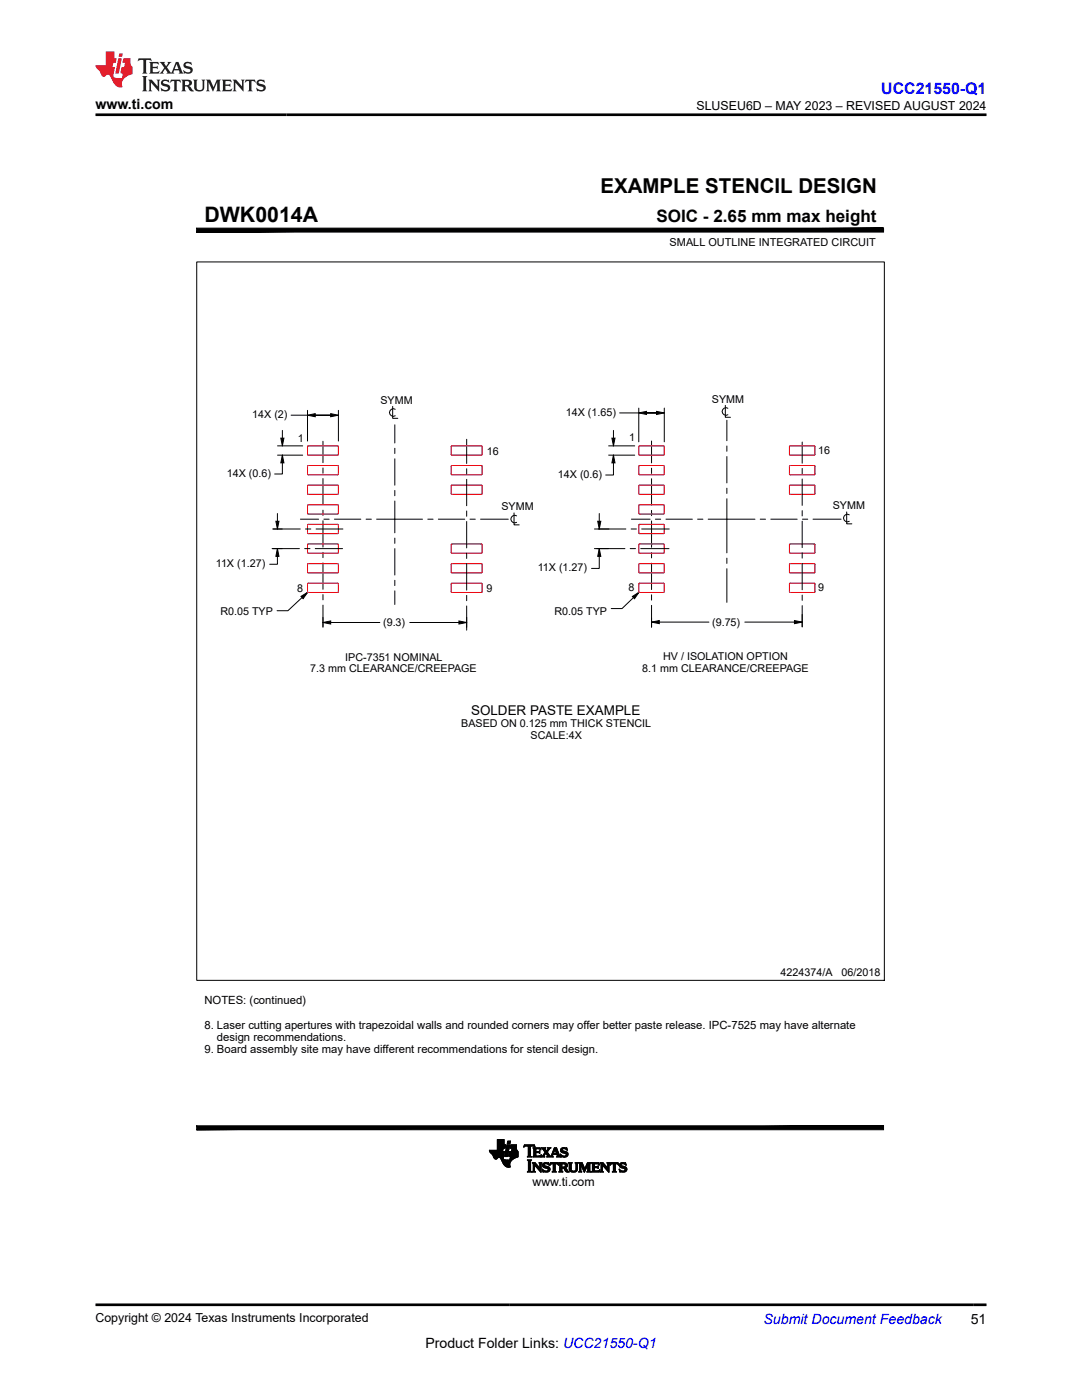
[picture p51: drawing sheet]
<svg xmlns="http://www.w3.org/2000/svg" width="216mm" height="279mm" viewBox="0 0 216 279" stroke-linecap="round" stroke-linejoin="round" font-family="sans-serif">
<defs><g id="words">
<text font-size="4.3" x="40.8" y="44.4">DWK0014A</text>
<text font-size="4.1" x="119.8" y="38.5">EXAMPLE STENCIL DESIGN</text>
<text font-size="3.4" x="131" y="44.4">SOIC - 2.65 mm max height</text>
<text font-size="3.2" fill="#00f" x="175.9" y="18.7">UCC21550-Q1</text>
<g font-size="2.8">
<text x="19" y="21.8">www.ti.com</text>
<text x="84.9" y="269">Product Folder Links: UCC21550-Q1</text>
<text x="193.7" y="264.2">51</text>
</g>
<text font-size="2.8" fill="#00f" x="152.4" y="264.2">Submit Document Feedback</text>
<text font-size="2.7" x="94" y="142.8">SOLDER PASTE EXAMPLE</text>
<g font-size="2.5">
<text x="139" y="21.9">SLUSEU6D – MAY 2023 – REVISED AUGUST 2024</text>
<text x="106.3" y="236.6">www.ti.com</text>
<text x="19" y="263.9">Copyright © 2024 Texas Instruments Incorporated</text>
</g>
<g font-size="2.3">
<text x="40.8" y="200.4">NOTES: (continued)</text>
<text x="40.8" y="205.3">8. Laser cutting apertures with trapezoidal walls and rounded corners may offer better paste release. IPC-7525 may have alternate</text>
<text x="43.3" y="207.7">design recommendations.</text>
<text x="40.8" y="210.1">9. Board assembly site may have different recommendations for stencil design.</text>
</g>
<text font-size="2.2" x="133.6" y="49">SMALL OUTLINE INTEGRATED CIRCUIT</text>
<g font-size="2.1">
<text x="50.3" y="83.4">14X (2)</text>
<text x="75.9" y="80.7">SYMM</text>
<text x="112.9" y="83">14X (1.65)</text>
<text x="142" y="80.5">SYMM</text>
<text x="59.4" y="88.1">1</text>
<text x="125.6" y="87.9">1</text>
<text x="45.3" y="95.1">14X (0.6)</text>
<text x="97.1" y="90.7">16</text>
<text x="111.3" y="95.3">14X (0.6)</text>
<text x="163.2" y="90.5">16</text>
<text x="100" y="101.9">SYMM</text>
<text x="166.2" y="101.7">SYMM</text>
<text x="43.1" y="113.2">11X (1.27)</text>
<text x="107.3" y="114">11X (1.27)</text>
<text x="59.3" y="118.1">8</text>
<text x="97.1" y="118.1">9</text>
<text x="125.4" y="117.9">8</text>
<text x="163.2" y="117.9">9</text>
<text x="44" y="122.7">R0.05 TYP</text>
<text x="76.4" y="125">(9.3)</text>
<text x="110.7" y="122.6">R0.05 TYP</text>
<text x="142.1" y="124.9">(9.75)</text>
<text x="68.9" y="131.9">IPC-7351 NOMINAL</text>
<text x="132.3" y="131.8">HV / ISOLATION OPTION</text>
<text x="61.9" y="134.2">7.3 mm CLEARANCE/CREEPAGE</text>
<text x="128.2" y="134.1">8.1 mm CLEARANCE/CREEPAGE</text>
<text x="92" y="145.2">BASED ON 0.125 mm THICK STENCIL</text>
<text x="105.9" y="147.5">SCALE:4X</text>
<text x="155.7" y="194.9">4224374/A</text>
<text x="167.9" y="194.9">06/2018</text>
</g>
</g></defs>
<g fill="none" stroke="#000" stroke-width=".2">
<path d="M39.2 45.5h137.1l-137.1 .8zM39.2 46.3l137.1-.8v.8zM39.3 52.3h137.2v143.4h-137.2zM139.6 45.9h36.7v.2M176.3 45.7v.2h-137.1M55.4 89h5M55.4 90.8h5M56 87.4h.7l-.4 1.6zM56.3 85.9v1.5M56.3 90.8l.4 1.6h-.7l.3-1.6v3.8h-1.5M58.1 82.9h3.3M61.4 82.9l1.5-.3v.6z"/>
<path d="M61.4 81.9v6.1M62.9 82.9h3.1h-3.1M64.4 88.1v4.2M64.4 93.4v1M64.4 95.5v5.3M66 82.6l1.5 .3-1.5 .3zM67.5 81.9v6.1M78.4 81.1v2.4h1M78.8 84.8v3.6M78.8 89.5v1M78.8 91.6v5.2M78.8 97.9v1"/>
<path d="M78.8 100v6.3M78.9 81.7a.76 .76 0 0 0-1.2 .6 .76 .76 0 0 0 1.2 .7M93.1 87.7v4.8M93.1 93.6v1M93.1 95.7v5.2M121.4 89h5.3M121.4 90.8h5.3M122.1 87.4h.6l-.3 1.6zM122.4 90.8v4h-1.5M122.4 90.8l.3 1.6h-.6zM122.4 85.9v1.5M123.6 82.4h3.9"/>
<path d="M127.5 82.4l1.5-.3v.6zM127.5 81.4v6.8M129 82.4h2h-2M130 88v4.4M130 93.4v1.1M130 95.5v5.3M131 82.1l1.6 .3-1.6 .3zM132.6 81.4v6.8M144.7 80.9v2.4h1.1M145 83.9v4.1M145 89v1.1M145 91.1v5.3"/>
<path d="M145 97.4v1.1M145 99.5v10.8M145.2 81.5a.76 .76 0 0 0-1.1 .6 .76 .76 0 0 0 1.1 .7M160.1 88.2v4.2M160.1 93.5v1M160.1 95.6v5.3M54.3 109.5h5.4M54.4 105.6h5.5M55 104h.7l-.3 1.6zM55.4 109.5v3.1h-1.6M55.4 109.5l.3 1.5h-.7zM55.4 102.5v1.5"/>
<path d="M59.9 103.6h3.7M60.1 119l1.3-.8-.9 1.3zM60.8 109.5h1.1M61 105.6h1M61.4 118.2l-4 3.7h-2.1M62.9 109.5h5.5M63.1 105.6h5.3M64.4 101.8v1.1M64.4 103.9v5.3M64.4 110.2v1.1M64.4 112.3v5.3M64.4 118.7v1"/>
<path d="M64.6 103.6h1.1M66.7 103.6h5.3M73 103.6h1.1M75.2 103.6h9.1M78.8 107.4v1M78.8 109.5v5.3M78.8 115.8v1.1M78.8 117.9v2.7M85.4 103.6h1M87.5 103.6h5.2M93.1 102v1M93.1 104.1v5.2"/>
<path d="M93.1 110.4v1.1M93.1 112.5v5.3M93.1 118.8v1.1M93.8 103.6h1M95.9 103.6h5.5M102.6 102.4v2.4h1M103.1 103a.76 .76 0 0 0-1.2 .6 .76 .76 0 0 0 1.2 .6M118.6 109.5h6.1M118.6 105.6h6.3M119.3 104h.6l-.3 1.6zM119.6 109.5v3.9h-1.6M119.6 109.5l.3 1.5h-.6z"/>
<path d="M119.6 102.5v1.5M125.8 109.5h1M125.9 105.6h1.1M126 103.6h3.7M126.2 119l1.3-.8-.9 1.3zM127.5 118.2l-3.4 3.3h-2.1M127.9 109.5h5.6M128 105.6h5.5M130 101.9v1M130 104v5.2M130 110.3v1M130 112.4v5.3"/>
<path d="M130 118.7v1.1M130.8 103.6h1M132.9 103.6h5.3M139.2 103.6h1.1M141.3 103.6h9.3M145 111.4v1M145 113.5v6.7M151.7 103.6h1.1M153.8 103.6h5.3M160.1 101.9v1.1M160.1 104v5.3M160.1 110.3v1.1"/>
<path d="M160.1 112.4v5.3M160.1 118.8v1M160.1 103.6h1.1M162.2 103.6h5.6M168.9 102.2v2.3h1.1M169.5 102.7a.76 .76 0 0 0-1.2 .7 .76 .76 0 0 0 1.2 .6M64.4 124.2l1.6-.3v.6zM64.4 120.8v4.4M64.4 124.2h11.4M81.8 124.2h11.3M91.6 123.9l1.5 .3-1.5 .3zM93.1 120.9v4.9"/>
<path d="M130 124.2l1.6-.4v.7zM130 120.8v4.4M130 124.2h11.5M148.6 124.2h11.5M158.5 123.8l1.6 .4-1.6 .3zM160.1 120.9v4.2M39.2 224.7h137.1l-137.1 .8zM39.2 225.5l137.1-.8v.8zM97.7 229.6h2.6M97.7 229.7h2.6M97.7 229.8h2.6M97.7 229.8h3"/>
<path d="M97.8 229.9h2.8M97.8 230h2.8M97.9 230h2.7M97.9 230.1h2.7M98 230.2h2.6M98.1 230.3h2.5M98.2 230.3h2.4M98.2 230.4h2.3M98.3 230.5h2.2M98.4 230.6h2.1M98.4 230.7h2.1M98.4 230.8h2.1"/>
<path d="M98.5 230.8h2M98.5 230.9h1.9M98.5 230.9l1.9 .1v.3l.3 .2h1.5M98.5 231h.9M98.6 231.1h.7M98.7 231.2h.5M98.7 231.3h.5M98.8 231.3h.3M99.2 229.2h1.6l.1-.7h-.3v-1.1h-1.4v2.2h-1.5l1 1.6 .3 .1 .4-.3h.3l.6 .9a1.17 1.17 0 0 0 1.5 1v-.8l.5-.7M99.2 229.5h1.1M99.2 229.4h1.2M99.2 229.3h1.2"/>
<path d="M99.2 229.2h1.2M99.2 229.1h1.6M99.2 229h1.6M99.2 228.9h1.6M99.2 228.8h1.7M99.2 228.7h1.7M99.2 228.6h1.7M99.2 228.5h1.7M99.2 228.4h1.4M99.2 228.3h1.4M99.2 228.2h1.4M99.2 228.1h1.4"/>
<path d="M99.2 228h1.4M99.2 227.9h1.4M99.2 227.8h1.4M99.2 227.7h1.4M99.2 227.6h1.4M99.2 227.5h1.4M99.8 231.1h.6M99.9 231.2h.5M99.9 231.3h.5M100 231.3h.4M100 231.4h.5M100 231.4h.6"/>
<path d="M100.1 231.5h.8M100.1 231.6h2M100.1 231.6h1.9M100.1 231.7h1.9M100.2 231.7h1.7M100.2 231.8h1.7M100.2 231.9h1.7M100.3 231.9h1.5M100.3 232h1.5M100.4 232.1h1.3M100.4 232.2h1.3M100.4 229.2l-.1 .6h.4l-.2 1"/>
<path d="M100.5 232.3h1.2M100.5 230.8l-.1 .2h-.7M100.5 232.4h1.2M100.6 232.5h1.1M100.7 232.6h1M100.7 230.8h.6M100.7 230.7h.6M100.7 230.6h.6M100.8 230.6h.5M100.8 232.7h.9M100.8 230.5h.5M100.8 230.4h.5"/>
<path d="M100.8 230.3h.5M100.8 230.3h.6M100.8 230.2h.6M100.8 232.7h1M100.8 230.1h.6M100.9 230h.5M100.9 229.9h.5M100.9 229.8h.5M100.9 232.8h.9M100.9 229.7h.6M100.9 229.6h.6M101 229.5h.5"/>
<path d="M101 229.4h.5M101 229.3h.5M101 232.8h.8M101 229.2h.6M101 229.1h.6M101.1 229h.5M101.1 228.9h.5M101.1 228.8h.5M101.1 228.7h.6M101.1 228.6h.6M101.1 232.9h.7M101.2 228.6h.5"/>
<path d="M101.2 228.5h.5M101.2 228.2h.6M101.2 228.1h.6M101.2 230.8h-.5l.5-2.3h.5l-.5 2.3M101.3 228h.5M101.3 227.9h.5M101.3 227.8h.5M101.3 227.7h.6l-.1 .5h-.6zM101.5 233h.1M101.5 230.7h1.9M101.5 230.6h1.9M101.5 230.8h1.9"/>
<path d="M101.5 230.5h1.9M101.5 230.5v.3h.4M101.6 230.4h1.8M101.6 230.3h1.8M101.6 230.2h1.8M101.6 230.1h1.8M101.6 230h1.8M101.7 229.9h1.7M101.7 229.8h1.7M101.7 231.4h.5M101.8 231.4h.5M101.8 231.3h.6"/>
<path d="M101.8 231.3h.7M101.8 231.2h.8M101.8 231.1h.9M101.8 229.1h1.3M101.8 231.1h1.1M101.8 229h1.3M101.8 231h1.2M101.8 230.9h1.4M101.8 228.9h1.3M101.9 230.9h1.5M101.9 228.9h1.2M101.9 230.8h1.5"/>
<path d="M101.9 230.8l-.2 .7M101.9 228.8h1.2M101.9 228.7h1.2M101.9 228.6h1.2M101.9 228.5h1.2M101.9 228.5h1.2v.7h-1.3zM102.1 229.8h1.3M102.1 229.7h1.2M102.1 229.7h1.1M102.1 229.6h1.1M102.1 229.5h1M102.2 229.4h.9"/>
<path d="M102.2 229.3h.9M102.2 229.2h.9M102.2 229.2l-.1 .6h-.4l-.2 .7M103 229.2l.4 .6v1.1l-1.1 .5M104.5 228.9h.1M104.5 228.8h.2M104.6 228.7h2.1M104.6 228.6h2.1M104.6 228.5h2M105.2 231.5h.9M105.2 230.9h.8M105.2 231.5l.2 .2v1.9"/>
<path d="M105.2 233.8h.9M105.2 233.9h.9M105.3 231.5h.7M105.4 230.8h.5M105.4 233.8h.5M105.4 228.8h.5M105.4 231.6h.5M105.4 230.7h.5M105.4 228.9l-.1-.2h-.4l-.4 .2 .1-.4h2l.1 .4M105.4 230.6l-.2 .3M105.4 230.6h.5M105.4 230.5h.5"/>
<path d="M105.4 230.4h.5M105.4 230.3h.5M105.4 230.2h.5M105.4 230.1h.5M105.4 230h.5M105.4 229.9h.5M105.4 229.8h.5M105.4 229.7h.5M105.4 229.6h.5M105.4 229.5h.5M105.4 229.4h.5M105.4 229.3h.5"/>
<path d="M105.4 229.2h.5M105.4 229.1h.5M105.4 229h.5M105.4 228.9h.5M105.4 228.9v1.7M105.4 233.7h.5M105.4 231.7h.5M105.4 233.6l-.2 .3M105.4 233.6h.5M105.4 233.5h.5M105.4 233.4h.5M105.4 233.3h.5"/>
<path d="M105.4 233.2h.5M105.4 233.1h.5M105.4 233h.5M105.4 232.9h.5M105.4 232.8h.5M105.4 232.7h.5M105.4 232.6h.5M105.4 232.5h.5M105.4 232.4h.5M105.4 232.3h.5M105.4 232.2h.5M105.4 232.1h.5"/>
<path d="M105.4 232h.5M105.4 231.9h.5M105.4 231.8h.5M105.9 230.6l.1 .3M105.9 228.9v-.2h.5l.3 .2M105.9 228.9v1.7M105.9 233.6l.2 .2M106.1 231.5l-.2 .2v1.9M106.2 233.8h.6M106.2 233.9h.6M106.3 232.1h.6M106.3 230.9h1.6"/>
<path d="M106.4 233.8h.3M106.4 232.2h.5M106.4 233.7h.3M106.4 229.1h1.4M106.4 233.6h.3M106.4 232.3h.6M106.4 233.6l-.2 .2M106.4 233.5h.3M106.4 233.4h.3M106.4 233.3h.3M106.4 233.2h.3M106.4 233.1h.3"/>
<path d="M106.4 233h.3M106.4 232.9h.3M106.4 232.8h.3M106.4 232.7h.3M106.4 232.6h.3M106.4 232.5h.8M106.4 232.4h.7M106.5 230.8h1.4M106.5 229.2h1.4M106.5 230.7h.5M106.5 229.4l-.2-.4h1.5l.1 .5-.5-.2-.5 .1M106.5 230.6l-.2 .3"/>
<path d="M106.5 229.8h1l.2-.1v.5l-.2-.1-.6-.1 .1 .7h.7l.3-.2-.1 .4h-1.6M106.5 230.6h.4M106.5 230.5h.4M106.5 230.4h.4M106.5 230.3h.4M106.5 230.2h.4M106.5 230.1h.4M106.5 230h1.2M106.5 229.9h1.2M106.5 229.7h.4M106.5 229.6h.4M106.5 229.5h.4"/>
<path d="M106.5 229.4h.4M106.5 229.3h.4M106.5 229.4v1.2M106.5 228.8h.2M106.7 233.6l.1 .2M106.7 228.9h.1M106.7 232.6h.5M106.8 232l.9 1.1v-.8M106.8 232.1l-.6-.1 .2 .3v1.3M106.8 232.7h.5M106.9 232.8h.5M106.9 229.4v.4"/>
<path d="M106.9 232.8h.6M107 232.9h.5M107.1 233h.5M107.2 233.1h.8M107.2 233.2h.8M107.3 233.3h.7M107.4 233.4h.6M107.5 233.4h.5M107.5 229.8h.2M107.5 233.5h.5M107.6 232.1h.5M107.6 230.1h.1"/>
<path d="M107.6 230.7h.4M107.6 229.7h.1M107.6 233.6h.4M107.6 230.2h.1M107.6 229.3h.3M107.7 232.1h.4M107.7 233.7h.3M107.7 232.2h.3M107.7 233h.3M107.7 232.9h.3M107.7 232.8h.3M107.7 232.7h.3"/>
<path d="M107.7 232.6h.3M107.7 232.5h.3M107.7 232.4h.3M107.7 232.3h.3M107.7 232.4l-.2-.4h.6l-.1 .3v1.6l-1.3-1.4v1.1M107.8 233.8h.2M107.8 229.4h.1M107.8 230.6h.2M107.9 233.9h.1M107.9 229.5h.1M107.9 230.5h.1M108 230.9h.7"/>
<path d="M108.1 229.1h.7M108.2 230.8h.4M108.2 233.4h.1M108.2 229.2h.6M108.2 233.4h.2M108.2 233.5h.3M108.2 232.6h.4M108.3 232.5h.3M108.3 232.7h.4M108.3 230.7h.3M108.3 233.6h.3M108.3 232.4h.3"/>
<path d="M108.3 232.8h.8M108.3 229.3h.5M108.3 233.7h.6M108.3 229.3l.5 .7M108.3 232.3h.4M108.3 233.8h1.2M108.3 232.8h1.1M108.3 233.9h.2M108.3 229.4h.5M108.4 232.2h1.1M108.4 230.5h.3M108.4 232.9h1.2"/>
<path d="M108.4 229.5h.5M108.5 232.1h1M108.5 230.4h.2M108.5 229.6h.4M108.5 230.3h.3M108.5 229.6h.5M108.5 233h1.1M108.6 230.2h.2M108.6 229.7h.7M108.6 230.6l.1 .3M108.6 230.6l.3-.4 .4 .5-.2 .2M108.6 230.6l-.6 .3"/>
<path d="M108.6 233.9h.8M108.6 232.1h.6M108.6 230.2h.8M108.7 229.8h.6M108.7 230.1h.6M108.7 229.9h.5M108.8 230h.5M108.8 230l-.5 .6M108.8 233.1h.9M109 230.2h.4M109 230.3h.5M109.1 233.7h.5"/>
<path d="M109.1 230.4h.5M109.1 230.9h1.3M109.1 229.6h.3M109.2 230.5h.4M109.2 233.2h.5M109.2 229.6h.3M109.2 229.9l.5 .7h-.5M109.3 229.5h.2M109.3 232.3h.3M109.3 230.7h.4M109.3 230.8h.5M109.3 233.6h.4"/>
<path d="M109.3 229.4h.3M109.3 233.3h.4M109.3 229.1h.6M109.4 229.3l-.3 .4-.3-.5 .1-.2h-.9l.3 .3M109.4 229.3l-.1-.3h.6l-.7 .9M109.4 233.5h.3M109.4 229.3h.2M109.4 233.4h.3M109.4 229.2h.3M109.4 232.4h.2M109.5 232.5h.1M109.6 232.6l-.6-.3-.4 .1 .1 .2 .9 .3 .1 .5"/>
<path d="M109.6 232.5l-.1-.4h-1l-.2 .3v.4l1 .4 .1 .3-.2 .2h-.3l-.7-.3M109.6 232.5v.1M109.7 232.5h.1M109.7 232.4h.2M109.8 233.3l-.3 .5-.5 .1h-.6l-.2-.5M109.8 232.3h.2M109.8 232.2h1.6M109.8 232.1h1.6M109.8 232h1.5l.1 .6-.2-.3h-.4v1.3M109.9 230.8h.3M110 230.7h.2M110 230.6h.3"/>
<path d="M110 230.5v.1a.15 .15 0 0 1-.1 .2 .15 .15 0 0 1-.2-.2M110 230.5l.6-1.5h.4l.7 1.6M110.1 230.5h.2M110.1 230.4h1.5M110.1 230.3h1.4M110.2 230.2h1.3M110.2 233.8h.8M110.2 233.9h.8M110.2 230.2h.2M110.2 230.1h.3M110.3 230h.2M110.3 229.9h.2"/>
<path d="M110.3 229.8h.3M110.3 233.8h.5M110.4 230.4l-.2 .3 .2 .2M110.4 229.7h.2M110.4 233.7h.4M110.4 232.3h.4M110.4 229.6h.2M110.4 233.6l-.2 .3M110.4 233.6h.4M110.4 233.5h.4M110.4 233.4h.4M110.4 233.3h.4"/>
<path d="M110.4 233.2h.4M110.4 233.1h.4M110.4 233h.4M110.4 232.9h.4M110.4 232.8h.4M110.4 232.7h.4M110.4 232.6h.4M110.4 232.5h.4M110.4 232.4v1.2M110.4 229.6h.3M110.5 229.5h.2M110.5 229.4h.7"/>
<path d="M110.5 229.3h.6M110.6 229.2h.5M110.6 229.1h.5M110.7 229.4l.3 .8h-.6zM110.8 229.5h.4M110.8 233.6l.2 .2M110.8 232.4l-.7-.1-.4 .2M110.8 229.6h.4M110.8 229.6h.5M110.9 229.7h.4M110.9 229.8h.4M110.9 229.9h.5"/>
<path d="M111 230h.4M111 230.1h.4M111 230.2h.5M111.1 230.9h.8M111.1 230.4l.1 .2M111.2 230.5h.4M111.2 230.6h.4M111.2 230.6l-.1 .3M111.2 232.3h.2M111.2 230.8h.5M111.2 230.7h.5M111.3 232.4h.2"/>
<path d="M111.3 232.1h-1.4l-.2 .4M111.4 232.5h.1M111.5 233.8h.8M111.5 233.9h.8M111.6 232.1h1.4M111.6 230.6l.3 .3M111.7 233.8h.5M111.7 232.2h1.4M111.7 233.7h.4M111.7 233.6l-.2 .3M111.7 233.2h.7l.6 .7h.6M111.7 233.6h.4"/>
<path d="M111.7 233.5h.4M111.7 233.4h.4M111.7 233.3h.4M111.7 233.1h1.1M111.7 233h1.2M111.7 232.9h1.4M111.7 232.8h.4M111.7 232.7h.4M111.7 232.6h.4M111.7 232.5h.4M111.7 232.4h.4M111.7 232.3h.4"/>
<path d="M111.8 230.4h.1M111.8 230.3h.1M111.8 230.5h.2M111.8 229.6h.4M111.9 229.6h.4M111.9 229.5h.3M111.9 230.6h.3M111.9 229.7h.7M111.9 229.4h.3M111.9 230.7h.5M111.9 229.8h1M111.9 230.8h1.3"/>
<path d="M111.9 229.3h.4M111.9 230.9h.2M112 229.9h1.1M112 229.2h1.1M112.1 230h1.1M112.1 229.1h1M112.1 233.6l.2 .2M112.1 232.4l.1-.1 .6 .1v.4l-.4 .1M112.1 232.4v.5M112.1 233.1v.5M112.2 230.9h.8M112.3 230.1h1"/>
<path d="M112.3 229h.4M112.5 230.9h.2M112.5 232l.5 .1 .2 .3-.1 .5-.4 .2M112.5 233.2h.5M112.6 233.3h.4M112.6 233.4h.5M112.7 233.4h.5M112.7 230.2h.6M112.7 232.3h.5M112.7 230.2l-.7-.3-.1-.5 .4-.3 .8-.1 .1 .6-.6-.3h-.3l-.1 .2 .1 .1 .9 .4 .1 .4-.1 .3-.4 .2h-.8l-.2-.6M112.7 230.2l.3 .2-.3 .3-.5-.1-.4-.3M112.7 232.8h.5"/>
<path d="M112.7 233.5h.5M112.7 232.1l-1.2-.1 .2 .3v1.3M112.7 233.1l.9 .7-.6 .1M112.7 233.1h.1M112.8 233.6h.5M112.8 232.4h.4M112.8 232.8h.4M112.8 230.7h.4M112.8 232.7h.4M112.8 232.5h.4M112.8 229.3h.3M112.8 232.6h.4"/>
<path d="M112.8 233.7h.5M112.9 233.8h.5M112.9 230.2h.4M112.9 230.6h.4M113 230.3h.3M113 230.5h.3M113 229.4h.2M113 230.4h.3M113.1 229.5h.1M113.5 232.1h.6M113.6 232.2h.4M113.6 233.3h.4"/>
<path d="M113.6 233.2h.4M113.6 233.1h.4M113.6 233h.4M113.6 232.9h.4M113.6 232.8h.4M113.6 232.7h.4M113.6 232.6h.4M113.6 232.5h.4M113.6 232.4h.4M113.6 232.3h.4M113.6 233.4h.4M113.6 233.5h.4"/>
<path d="M113.7 233.6h.4M113.7 233.7h.6M113.8 233.8h1.2M114 233.3l.1 .3 .4 .1a.37 .37 0 0 0 .4-.4M114 233.3v-1l.2-.3h-.8l.2 .3v1.2l.2 .3 1 .1 .3-.2 .1-.4M114 233.9h.9M114.6 233.7h.5M114.8 232.1h.6M114.8 233.6h.3M114.9 232.1h.4M114.9 233.5h.3M114.9 233.4h.3"/>
<path d="M114.9 232.2h.3M114.9 232.3h.3M114.9 233.3v-1l-.1-.3h.6l-.2 .3v1M114.9 233.3h.3M114.9 233.2h.3M114.9 233.1h.3M114.9 233h.3M114.9 232.9h.3M114.9 232.8h.3M114.9 232.7h.3M114.9 232.6h.3M114.9 232.5h.3"/>
<path d="M114.9 232.4h.3M115.5 233.8h.6M115.5 233.9h.6M115.6 232.1h.6M115.6 233.8h.4M115.7 232.2h.5M115.7 233.7h.2M115.7 233.6l-.2 .3M115.7 233.6h.2M115.7 233.5h.2M115.7 233.4h.2M115.7 233.3h.2"/>
<path d="M115.7 233.2h.2M115.7 233.1h.2M115.7 233h.2M115.7 232.9h.2M115.7 232.8h.2M115.7 232.7h.2M115.7 232.6h.2M115.7 232.5h.7M115.7 232.4h.6M115.7 232.3h.6M115.9 233.6l.2 .2M115.9 233.6v-1.2l.7 1.5 .7-1.5v1.2"/>
<path d="M116 232.6h.4M116 232.7h.4M116 232.8h.5M116.1 232.8h.4M116.1 232.9h.5M116.2 233h.4M116.2 233.1h.4M116.2 233.2h.5M116.3 233.3h.6M116.3 233.4h.6M116.4 233.4h.4M116.4 233.5h.4"/>
<path d="M116.4 233.6h.4M116.5 233.7h.2M116.5 233.8h.2M116.5 233.9h.2M116.7 233.2h.3M116.8 233.1h.2M116.8 233h.2M116.8 232.9h.3M116.9 232.8h.2M117 232.7h.2M117 232.6h.2M117 232.5h.7"/>
<path d="M117.1 232.4h.6M117.1 232.3h.6M117.1 233.8h.8M117.1 233.9h.8M117.1 232.2h.6M117.2 232.1h.6M117.2 232.1h.7M117.2 233.8h.5M117.3 233.7h.4M117.3 233.6l-.2 .2M117.3 233.6h.4M117.3 233.5h.4"/>
<path d="M117.3 233.4h.4M117.3 233.3h.4M117.3 233.2h.4M117.3 233.1h.4M117.3 233h.4M117.3 232.9h.4M117.3 232.8h.4M117.3 232.7h.4M117.3 232.6h.4M117.7 233.6l.2 .2M117.7 233.6v-1.3l.2-.3h-.7l-.5 1.3-.5-1.3h-.7l.2 .3v1.3M118 233.9h1.6"/>
<path d="M118.1 232.1h1.4M118.2 233.8h1.4M118.2 232.2h1.4M118.2 233.7h1.4M118.2 232.3h.4M118.2 233.6l-.2 .3M118.2 233.6h.4M118.2 233.5h.4M118.2 233.4h.4M118.2 233.3h.4M118.2 233.2h.4M118.2 233.1h.4"/>
<path d="M118.2 233h1.2M118.2 232.9h1.2M118.2 232.8h1.2M118.2 232.8h.4M118.2 232.7h.4M118.2 232.6h.4M118.2 232.5h.4M118.2 232.4h.4M119.3 233.1h.1M119.3 232.8h.1M119.3 233.2h.1M119.4 232.3h.2"/>
<path d="M119.5 233.6h.2M119.5 232.4h.1M119.6 232.5h.1M119.6 232.5l-.1-.4-1.5-.1 .2 .3v1.3M119.6 232.5l-.4-.2h-.6v.5h.6l.2-.1v.5l-.2-.1-.6-.1v.6l.2 .1M119.6 233.5h.1M119.7 233.4l-.5 .3M119.7 233.4l-.2 .5-1.5-.1M119.7 233.4h.1M119.8 233.8h.6M119.8 233.9h.6M119.9 232.1h.5"/>
<path d="M119.9 233.8h.4M119.9 232.2h.6M119.9 233.7h.3M119.9 233.6h.3M119.9 232.3h.7M120 233.6l-.2 .2M120 233.5h.2M120 233.4h.2M120 233.3h.2M120 233.2h.2M120 233.1h.2M120 233h.2"/>
<path d="M120 232.9h.2M120 232.8h.2M120 232.7h.2M120 232.6h.2M120 232.5h.7M120 232.4h.6M120.2 233.6l.2 .2M120.2 232.5v1.1M120.3 232.6h.5M120.3 232.7h.6M120.4 232.8h.5M120.5 232.8h.5"/>
<path d="M120.6 232.9h.5M120.6 233h.6M120.7 233.1h.8M120.8 233.2h.7M120.9 233.3h.6M120.9 233.4h.6M121 233.4h.5M121.1 232.1l.6-.1-.2 .3v1.6l-1.3-1.4M121.1 233.5h.4M121.1 232.1l.2 .2v.8l-1-1-.5-.1 .1 .3 .1 1.3M121.1 232.1h.6M121.2 233.6h.3"/>
<path d="M121.2 232.1h.4M121.2 233.7h.3M121.3 232.2h.2M121.3 233h.2M121.3 232.9h.2M121.3 232.8h.2M121.3 232.7h.2M121.3 232.6h.2M121.3 232.5h.2M121.3 232.4h.2M121.3 232.3h.2M121.3 233.8h.2"/>
<path d="M121.4 233.9h.1M121.7 232.5h.1M121.7 232.4h.2M121.8 232.3h.2M121.8 232.2h1.6M121.8 232.1h1.6M121.8 232h1.5l.1 .6-.2-.3h-.4v1.3M122.2 233.8h.8M122.2 233.9h.8M122.3 233.8h.5M122.4 233.7h.4M122.4 232.3h.4"/>
<path d="M122.4 233.6l-.2 .3M122.4 233.6h.4M122.4 233.5h.4M122.4 233.4h.4M122.4 233.3h.4M122.4 233.2h.4M122.4 233.1h.4M122.4 233h.4M122.4 232.9h.4M122.4 232.8h.4M122.4 232.7h.4M122.4 232.6h.4"/>
<path d="M122.4 232.5h.4M122.4 232.4h.4M122.4 232.4v1.2M122.4 232.4l-.3-.1-.4 .2M122.8 233.6l.2 .2M123.2 232.3h.2M123.3 232.4h.2M123.3 232.1h-1.5l-.1 .4M123.4 232.5h.1M123.5 233.4h.1M123.6 233.4h.1M123.6 233.5h.2"/>
<path d="M123.6 232.6h.3M123.6 232.5h.3M123.6 232.7h.5M123.6 233.6h.3M123.6 232.4h.3M123.6 232.8h.8M123.6 233.7h.6M123.6 232.3h.4M123.7 233.8h1.2M123.7 232.8h1M123.7 233.9h.1M123.7 232.2h1.2"/>
<path d="M123.7 232.9h1.2M123.8 232.1h1M123.9 233h1.1M124 233.9h.7M124 232.1h.5M124.1 233.1l.6 .2v.3l-.6 .1-.6-.3M124.1 233.1h.9M124.4 233.7h.6M124.5 233.2h.6M124.6 232.3h.3M124.6 233.6h.4M124.7 233.3h.4"/>
<path d="M124.7 233.5h.4M124.7 233.4h.4M124.7 232.4h.2M124.8 232.5h.1M125 232.5l-.6-.2-.5 .1 .1 .2 1 .4 .1 .4h-.4M125 232.5l-.2-.4h-1l-.2 .3v.3l.5 .4M125.1 233.3l-.2 .5-.6 .1h-.6l-.2-.5"/>
</g>
<g fill="#000">
<path d="M56 87.4h.7l-.4 1.6zM56.3 90.8l.4 1.6h-.7zM61.4 82.9l1.5-.3v.6zM66 82.6l1.5 .3-1.5 .3zM122.1 87.4h.6l-.3 1.6zM122.4 90.8l.3 1.6h-.6zM127.5 82.4l1.5-.3v.6zM131 82.1l1.6 .3-1.6 .3zM55 104h.7l-.3 1.6zM55.4 109.5l.3 1.5h-.7zM60.1 119l1.3-.8-.9 1.3zM119.3 104h.6l-.3 1.6z"/>
<path d="M119.6 109.5l.3 1.5h-.6zM126.2 119l1.3-.8-.9 1.3zM64.4 124.2l1.6-.3v.6zM91.6 123.9l1.5 .3-1.5 .3zM130 124.2l1.6-.4v.7zM158.5 123.8l1.6 .4-1.6 .3zM113.1 229.5l.1 .1z"/>
<path d="M39.2 45.5v.8l137.1-.8zM39.2 46.3l137.1-.8v.8z"/>
<path d="M39.2 224.7v.8l137.1-.8zM39.2 225.5l137.1-.8v.8z"/>
</g>
<g fill="none" stroke="#007fff" stroke-width=".2">
<path d="M61.4 96.9l6-.1 .1 .2v1.5l-.1 .2h-5.9l-.1-.2zM61.4 89h6l.1 .1v1.6l-.1 .1h-5.9l-.1-.1zM61.4 92.9h6l.1 .2v1.5l-.1 .2-5.9-.1-.1-.1zM90.1 96.9l5.9-.1 .2 .2v1.5l-.2 .2h-5.8l-.2-.2zM90.1 92.9h5.9l.2 .2v1.5l-.2 .2-5.8-.1-.2-.1zM90.1 89h5.9l.2 .1v1.6l-.2 .1h-5.8l-.2-.1zM127.5 96.9l4.9-.1 .2 .2v1.5l-.2 .2h-4.8l-.1-.2zM127.5 89h4.9l.2 .1v1.6l-.2 .1h-4.8l-.1-.1zM127.5 92.9h4.9l.2 .2v1.5l-.2 .2-4.8-.1-.1-.1zM157.6 96.9l4.9-.1 .1 .2v1.5l-.1 .2h-4.8l-.2-.2zM157.6 92.9h4.9l.1 .2v1.5l-.1 .2-4.8-.1-.2-.1zM157.6 89h4.9l.1 .1v1.6l-.1 .1h-4.8l-.2-.1z"/>
<path d="M61.4 116.4h6l.1 .1v1.6l-.1 .1h-5.9l-.1-.1zM61.4 112.5h6l.1 .1v1.6l-.1 .1h-5.9l-.1-.1zM61.4 104.7l6-.1 .1 .2v1.5l-.1 .2h-5.9l-.1-.2zM61.4 108.6h6l.1 .1v1.6l-.1 .1h-5.9l-.1-.1zM61.4 100.8l6-.1 .1 .2v1.5l-.1 .2h-5.9l-.1-.2zM90.1 116.4h5.9l.2 .1v1.6l-.2 .1h-5.8l-.2-.1zM90.1 112.5h5.9l.2 .1v1.6l-.2 .1h-5.8l-.2-.1zM90.1 108.6h5.9l.2 .1v1.6l-.2 .1h-5.8l-.2-.1zM127.5 116.4h4.9l.2 .1v1.6l-.2 .1h-4.8l-.1-.1zM127.5 112.5h4.9l.2 .1v1.6l-.2 .1h-4.8l-.1-.1zM127.5 104.7l4.9-.1 .2 .2v1.5l-.2 .2h-4.8l-.1-.2zM127.5 108.6h4.9l.2 .1v1.6l-.2 .1h-4.8l-.1-.1z"/>
<path d="M127.5 100.8l4.9-.1 .2 .2v1.5l-.2 .2h-4.8l-.1-.2zM157.6 116.4h4.9l.1 .1v1.6l-.1 .1h-4.8l-.2-.1zM157.6 112.5h4.9l.1 .1v1.6l-.1 .1h-4.8l-.2-.1zM157.6 108.6h4.9l.1 .1v1.6l-.1 .1h-4.8l-.2-.1z"/>
</g>
<g fill="none" stroke="#f00" stroke-width=".2">
<path d="M61.4 96.9l6-.1 .1 .2v1.5l-.1 .2h-5.9l-.1-.2zM61.4 89h6l.1 .1v1.6l-.1 .1h-5.9l-.1-.1zM61.4 92.9h6l.1 .2v1.5l-.1 .2-5.9-.1-.1-.1zM90.1 96.9l5.9-.1 .2 .2v1.5l-.2 .2h-5.8l-.2-.2zM90.1 89h5.9l.2 .1v1.6l-.2 .1h-5.8l-.2-.1zM90.1 92.9h5.9l.2 .2v1.5l-.2 .2-5.8-.1-.2-.1zM127.5 96.9l4.9-.1 .2 .2v1.5l-.2 .2h-4.8l-.1-.2zM127.5 89h4.9l.2 .1v1.6l-.2 .1h-4.8l-.1-.1zM127.5 92.9h4.9l.2 .2v1.5l-.2 .2-4.8-.1-.1-.1zM157.6 96.9l4.9-.1 .1 .2v1.5l-.1 .2h-4.8l-.2-.2zM157.6 89h4.9l.1 .1v1.6l-.1 .1h-4.8l-.2-.1zM157.6 92.9h4.9l.1 .2v1.5l-.1 .2-4.8-.1-.2-.1z"/>
<path d="M61.4 112.5h6l.1 .1v1.6l-.1 .1h-5.9l-.1-.1zM61.4 116.4h6l.1 .1v1.6l-.1 .1h-5.9l-.1-.1zM61.4 104.7l6-.1 .1 .2v1.5l-.1 .2h-5.9l-.1-.2zM61.4 108.6h6l.1 .1v1.6l-.1 .1h-5.9l-.1-.1zM61.4 100.8l6-.1 .1 .2v1.5l-.1 .2h-5.9l-.1-.2zM90.1 112.5h5.9l.2 .1v1.6l-.2 .1h-5.8l-.2-.1zM90.1 116.4h5.9l.2 .1v1.6l-.2 .1h-5.8l-.2-.1zM90.1 108.6h5.9l.2 .1v1.6l-.2 .1h-5.8l-.2-.1zM127.5 112.5h4.9l.2 .1v1.6l-.2 .1h-4.8l-.1-.1zM127.5 116.4h4.9l.2 .1v1.6l-.2 .1h-4.8l-.1-.1zM127.5 104.7l4.9-.1 .2 .2v1.5l-.2 .2h-4.8l-.1-.2zM127.5 108.6h4.9l.2 .1v1.6l-.2 .1h-4.8l-.1-.1z"/>
<path d="M127.5 100.8l4.9-.1 .2 .2v1.5l-.2 .2h-4.8l-.1-.2zM157.6 112.5h4.9l.1 .1v1.6l-.1 .1h-4.8l-.2-.1zM157.6 116.4h4.9l.1 .1v1.6l-.1 .1h-4.8l-.2-.1zM157.6 108.6h4.9l.1 .1v1.6l-.1 .1h-4.8l-.2-.1z"/>
</g>
<path d="M27.7 11.6l-.2 .6 .5-.2h.6v.1v2.2l-.2 .4h1l-.2-.4v-2.2v-.1h.5l.5 .2-.1-.6zM29.8 12.4l.2 .3v1.6l-.2 .4h1.9l.1-.6a1.08 1.08 0 0 1-1.3 .2v-.7h.6l.4 .2v-.7l-.4 .2h-.6v-.5l.2-.2a1 1 0 0 1 1 .3l-.1-.5zM31.8 12.4l1 1.1-1 1.2h.9l-.2-.2 .4-.8 .5 .8-.2 .2h1.6l-.2-.2 .1-.5h1l.1 .5-.1 .2h.9l-.2-.4-.8-1.9h-.5l-1 2.1-.8-1.1 .9-1h-.8l.2 .2-.5 .6-.3-.6 .1-.2zM35.2 12.8l.4 1h-.8zM36.8 12.5a.65 .65 0 0 0-.2 .7 .65 .65 0 0 0 .6 .5l.7 .1 .1 .3a.79 .79 0 0 1-.7 .4 .79 .79 0 0 1-.7-.5l.1 .7 .2-.1a.93 .93 0 0 0 1.1 0 .93 .93 0 0 0 .4-.9 1.46 1.46 0 0 0-1.2-.6l-.1-.3a1.09 1.09 0 0 1 1.2 .2l-.2-.6-.1 .1-.6-.2zM28.4 15.2l.2 .4v2.2l-.2 .4h1l-.2-.4v-2.2l.2-.4zM29.6 15.9l.2 .4v1.5l-.2 .4h.8l-.3-.4v-1.3l1.7 1.8v-2l.2-.4h-.8l.2 .2 .1 1.1-1.2-1.3zM32.3 16a.65 .65 0 0 0-.2 .8 .65 .65 0 0 0 .7 .4l.6 .2 .1 .2a.79 .79 0 0 1-.7 .4 .79 .79 0 0 1-.7-.5l.1 .7 .2-.1a.93 .93 0 0 0 1.1 .1 .93 .93 0 0 0 .4-1 1.46 1.46 0 0 0-1.2-.5l-.1-.4a1.09 1.09 0 0 1 1.2 .2l-.2-.6-.1 .1-.6-.1zM34.1 15.9l-.1 .6a.63 .63 0 0 1 .7-.3l.1 1.6-.3 .4h1l-.2-.4v-1.6a.66 .66 0 0 1 .8 .3l-.1-.6zM36.2 15.9l.2 .4v1.5l-.2 .4h.9l-.2-.2v-.7h.5l.1 .2a.79 .79 0 0 0 1.2 .6l-1-.9a.61 .61 0 0 0 .6-.6 .61 .61 0 0 0-.5-.7zM36.9 16.2h.2a.47 .47 0 0 1 .5 .1 .47 .47 0 0 1 .1 .5l-.2 .1-.6 .1zM38.5 15.9l.2 .2a2.27 2.27 0 0 0 .4 2 1.04 1.04 0 0 0 1.7-.7v-1.3l.2-.2h-.8l.2 .4v1.1a.6 .6 0 0 1-.6 .6 .6 .6 0 0 1-.6-.6v-1.1l.3-.4zM41.1 15.9l.2 .4v1.5l-.2 .4h.7l-.2-.4v-1.4l.9 1.9 .8-1.9v1.4l-.2 .4h1l-.3-.4v-1.5l.3-.4h-.8l-.7 1.5-.7-1.5zM44.3 15.9l.2 .4v1.5l-.2 .4h1.9l.1-.6a1.09 1.09 0 0 1-1.3 .2v-.7h.6l.4 .2v-.6l-.4 .2h-.6v-.6l.2-.1a1.01 1.01 0 0 1 1 .3l-.1-.6zM46.4 15.9l.3 .4v1.5l-.3 .4h.8l-.2-.4v-1.3l1.6 1.8v-2l.2-.4h-.7l.2 .2v1.1l-1.2-1.3zM49 15.9l-.1 .6a.63 .63 0 0 1 .8-.3v1.6l-.3 .4h1l-.2-.4v-1.6a.66 .66 0 0 1 .8 .3l-.1-.6zM51.4 16a.65 .65 0 0 0-.2 .8 .65 .65 0 0 0 .6 .4l.6 .2 .2 .2a.79 .79 0 0 1-.8 .4 .79 .79 0 0 1-.6-.5l.1 .7 .2-.1a.93 .93 0 0 0 1 .1 .93 .93 0 0 0 .5-1 1.46 1.46 0 0 0-1.3-.5l-.1-.4a1.09 1.09 0 0 1 1.3 .2l-.2-.6-.2 .1-.5-.1z" fill="#231f20"/>
<path d="M21.1 10.3v2.7h-2.1l.1 .4 .9 1a.95 .95 0 0 0 .9 .9 .59 .59 0 0 1 .6-.4 .59 .59 0 0 1 .5 .3l.4 .8a1.59 1.59 0 0 0 2.1 1.4 1.61 1.61 0 0 1 1-2.3l1-.3-.1-1.5a1.59 1.59 0 0 1-.4-1.7h-1.4l-.2 .9h.5l-.1 .9h-.5l-.2 .9v.3l.4 .1-.2 .9h-.6a.73 .73 0 0 1-1.1-.7l.3-1.5h-.5l.2-.9h.5l.2-.9h-.5v-1.3zM23.6 11.6l-.6 3.1h.7l.6-3.1zM23.8 10.7l-.1 .6h.7l.1-.6z" fill="#ed1c24"/>
<path d="M19 22.9h177.8M19 260.4h177.8" fill="none" stroke="#000" stroke-width=".53"/>
<use href="#words"/>
</svg>
